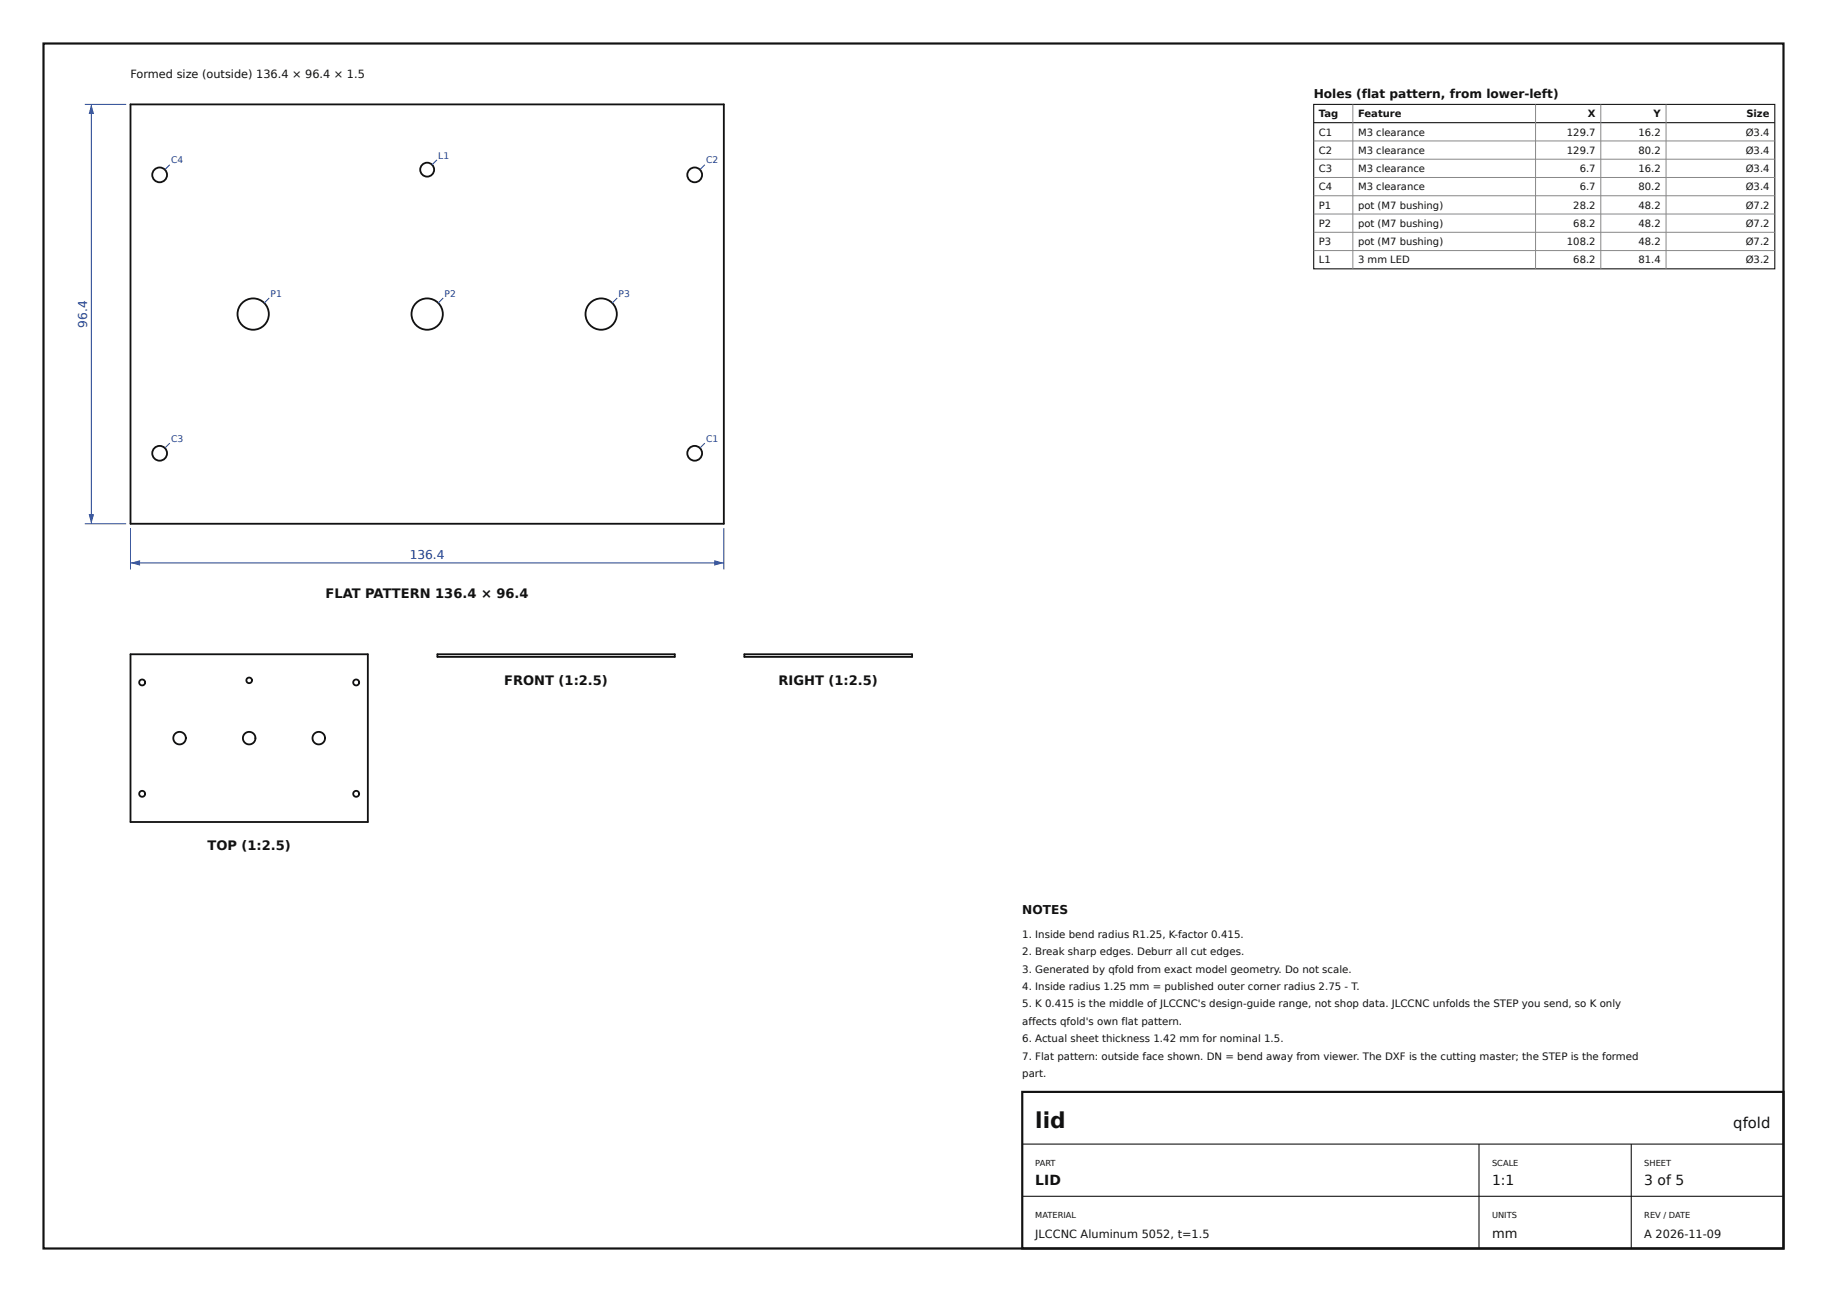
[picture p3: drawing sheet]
<svg xmlns="http://www.w3.org/2000/svg" width="420mm" height="297mm" viewBox="0 0 420 297" stroke-linecap="round" stroke-linejoin="round" font-family="sans-serif">
<defs><g id="words">
<text font-size="5" fill="#111" x="238" y="259.4">lid</text>
<text font-size="3.4" fill="#111" x="398.5" y="259.4">qfold</text>
<g font-size="3.2" fill="#111">
<text x="238" y="272.5">LID</text>
<text x="343" y="272.5">1:1</text>
<text x="378" y="272.5">3 of 5</text>
</g>
<g font-size="3" fill="#111">
<text x="74.8" y="137.4">FLAT PATTERN 136.4 × 96.4</text>
<text x="115.9" y="157.5">FRONT (1:2.5)</text>
<text x="179" y="157.5">RIGHT (1:2.5)</text>
<text x="47.7" y="195.5">TOP (1:2.5)</text>
<text x="343" y="284.5">mm</text>
</g>
<g font-size="2.8" fill="#111">
<text x="302" y="22.5">Holes (flat pattern, from lower-left)</text>
<text x="235" y="210">NOTES</text>
</g>
<g font-size="2.8" fill="#1d3f8f">
<text x="20" y="75.3" transform="rotate(-90 20 75.3)">96.4</text>
<text x="94.2" y="128.4">136.4</text>
</g>
<g font-size="2.6" fill="#111">
<text x="30" y="18">Formed size (outside) 136.4 × 96.4 × 1.5</text>
<text x="238" y="284.5">JLCCNC Aluminum 5052, t=1.5</text>
<text x="378" y="284.5">A 2026-11-09</text>
</g>
<g font-size="2.3" fill="#111">
<text x="303.2" y="27">Tag</text>
<text x="312.2" y="27">Feature</text>
<text x="365" y="27">X</text>
<text x="380.1" y="27">Y</text>
<text x="401.5" y="27">Size</text>
<text x="303.2" y="31.1">C1</text>
<text x="303.2" y="35.3">C2</text>
<text x="312.2" y="31.1">M3 clearance</text>
<text x="312.2" y="35.3">M3 clearance</text>
<text x="360.2" y="31.1">129.7</text>
<text x="360.2" y="35.3">129.7</text>
<text x="376.7" y="31.1">16.2</text>
<text x="376.7" y="35.3">80.2</text>
<text x="401.3" y="31.1">Ø3.4</text>
<text x="401.3" y="35.3">Ø3.4</text>
<text x="303.2" y="39.5">C3</text>
<text x="312.2" y="39.5">M3 clearance</text>
<text x="363.1" y="39.5">6.7</text>
<text x="376.7" y="39.5">16.2</text>
<text x="401.3" y="39.5">Ø3.4</text>
<text x="303.2" y="43.8">C4</text>
<text x="303.2" y="48">P1</text>
<text x="312.2" y="43.8">M3 clearance</text>
<text x="312.2" y="48">pot (M7 bushing)</text>
<text x="361.7" y="48">28.2</text>
<text x="363.1" y="43.8">6.7</text>
<text x="376.7" y="43.8">80.2</text>
<text x="376.7" y="48">48.2</text>
<text x="401.3" y="43.8">Ø3.4</text>
<text x="401.3" y="48">Ø7.2</text>
<text x="303.2" y="52.2">P2</text>
<text x="312.2" y="52.2">pot (M7 bushing)</text>
<text x="361.7" y="52.2">68.2</text>
<text x="376.7" y="52.2">48.2</text>
<text x="401.3" y="52.2">Ø7.2</text>
<text x="303.2" y="56.3">P3</text>
<text x="312.2" y="56.3">pot (M7 bushing)</text>
<text x="360.2" y="56.3">108.2</text>
<text x="376.7" y="56.3">48.2</text>
<text x="401.3" y="56.3">Ø7.2</text>
<text x="303.2" y="60.5">L1</text>
<text x="312.2" y="60.5">3 mm LED</text>
<text x="361.7" y="60.5">68.2</text>
<text x="376.7" y="60.5">81.4</text>
<text x="401.3" y="60.5">Ø3.2</text>
<text x="235" y="215.6">1. Inside bend radius R1.25, K-factor 0.415.</text>
<text x="235" y="219.6">2. Break sharp edges. Deburr all cut edges.</text>
<text x="235" y="223.6">3. Generated by qfold from exact model geometry. Do not scale.</text>
<text x="235" y="227.6">4. Inside radius 1.25 mm = published outer corner radius 2.75 - T.</text>
<text x="235" y="231.6">5. K 0.415 is the middle of JLCCNC's design-guide range, not shop data. JLCCNC unfolds the STEP you send, so K only</text>
<text x="235" y="235.6">affects qfold's own flat pattern.</text>
<text x="235" y="239.6">6. Actual sheet thickness 1.42 mm for nominal 1.5.</text>
<text x="235" y="243.6">7. Flat pattern: outside face shown. DN = bend away from viewer. The DXF is the cutting master; the STEP is the formed</text>
<text x="235" y="247.6">part.</text>
</g>
<g font-size="2.1" fill="#1d3f8f">
<text x="39.3" y="37.6">C4</text>
<text x="100.8" y="36.4">L1</text>
<text x="162.3" y="37.6">C2</text>
<text x="62.2" y="68.2">P1</text>
<text x="102.2" y="68.2">P2</text>
<text x="142.2" y="68.2">P3</text>
<text x="39.3" y="101.6">C3</text>
<text x="162.3" y="101.6">C1</text>
</g>
<g font-size="1.9" fill="#111">
<text x="238" y="268">PART</text>
<text x="343" y="268">SCALE</text>
<text x="378" y="268">SHEET</text>
<text x="238" y="280">MATERIAL</text>
<text x="343" y="280">UNITS</text>
<text x="378" y="280">REV / DATE</text>
</g>
</g></defs>
<path d="M10 10h400v277h-400zM235 251h175v36h-175z" fill="none" stroke="#111" stroke-width=".5"/>
<path d="M235 263h175M235 275h175M340 263v24M375 263v24" fill="none" stroke="#111" stroke-width=".25"/>
<g fill="none" stroke="#111" stroke-width=".42">
<path d="M30 24h136.4v96.4h-136.4z"/>
<circle cx="98.2" cy="39" r="1.6"/>
<circle cx="36.7" cy="40.2" r="1.7"/>
<circle cx="159.7" cy="40.2" r="1.7"/>
<circle cx="58.2" cy="72.2" r="3.6"/>
<circle cx="98.2" cy="72.2" r="3.6"/>
<circle cx="138.2" cy="72.2" r="3.6"/>
<circle cx="36.7" cy="104.2" r="1.7"/>
<circle cx="159.7" cy="104.2" r="1.7"/>
</g>
<path d="M30 121.4v9.5M30 129.4h136.4M166.4 121.4v9.5" fill="none" stroke="#1d3f8f" stroke-width=".23"/>
<g fill="#1d3f8f">
<path d="M30 129.4l2.2-.6v1.2z"/>
<path d="M164.2 128.8l2.2 .6-2.2 .6z"/>
</g>
<path d="M19.5 24h9.5M21 24v96.4M19.5 120.4h9.5" fill="none" stroke="#1d3f8f" stroke-width=".23"/>
<g fill="#1d3f8f">
<path d="M20.4 118.2h1.2l-.6 2.2z"/>
<path d="M21 24l.6 2.2h-1.2z"/>
</g>
<path d="M39 37.9l-1.1 1.1M100.5 36.7l-1.2 1.2M162 37.9l-1.1 1.1M61.9 68.5l-1.2 1.2M101.9 68.5l-1.2 1.2M141.9 68.5l-1.2 1.2M39 101.9l-1.1 1.1M162 101.9l-1.1 1.1" fill="none" stroke="#1d3f8f" stroke-width=".23"/>
<path d="M302 24h106v37.8h-106zM302 28.2h106" fill="none" stroke="#111" stroke-width=".25"/>
<path d="M302 32.4h106M302 36.6h106M311 24v37.8M353 24v37.8M368 24v37.8M383 24v37.8M302 40.8h106M302 45h106M302 49.2h106M302 53.4h106M302 57.6h106" fill="none" stroke="#888" stroke-width=".23"/>
<g fill="none" stroke="#111" stroke-width=".42">
<path d="M30 150.4h54.6v38.6h-54.6zM100.6 150.4h54.5v.6h-54.5zM171.1 150.4h38.6v.6h-38.6z"/>
<circle cx="32.7" cy="156.9" r=".68"/>
<circle cx="57.3" cy="156.4" r=".64"/>
<circle cx="81.9" cy="156.9" r=".68"/>
<circle cx="41.3" cy="169.7" r="1.44"/>
<circle cx="57.3" cy="169.7" r="1.44"/>
<circle cx="73.3" cy="169.7" r="1.44"/>
<circle cx="32.7" cy="182.5" r=".68"/>
<circle cx="81.9" cy="182.5" r=".68"/>
</g>
<use href="#words"/>
</svg>
